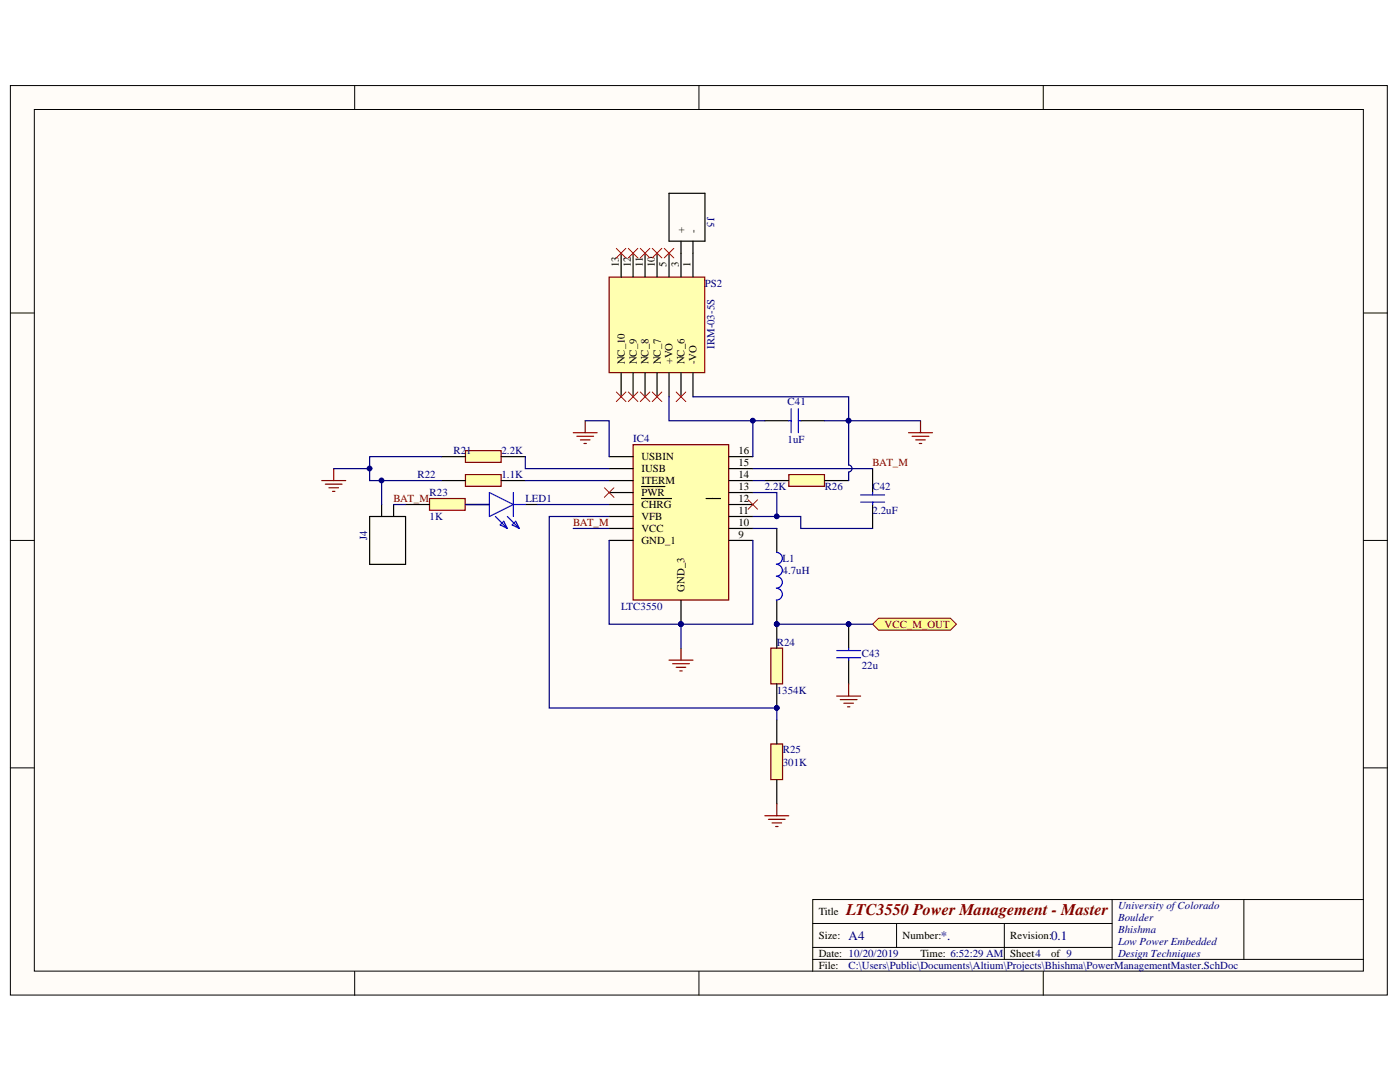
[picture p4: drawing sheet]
<svg xmlns="http://www.w3.org/2000/svg" width="279mm" height="216mm" viewBox="0 0 279 216" stroke-linecap="round" stroke-linejoin="round" font-family="sans-serif">
<defs><g id="words">
<text font-size="3.3" fill="#800000" x="168.9" y="182.6">LTC3550 Power Management - Master</text>
<g font-size="2.6" fill="#000080">
<text x="169.4" y="187.5">A4</text>
<text x="187.8" y="187.5">*.</text>
<text x="209.8" y="187.5">0.1</text>
</g>
<g font-size="2.2">
<text x="136.6" y="46.4" transform="rotate(-90 136.6 46.4)">+</text>
<text x="139" y="46.4" transform="rotate(-90 139 46.4)">-</text>
<text x="123.5" y="53.4" transform="rotate(-90 123.5 53.4)">13</text>
<text x="125.9" y="53.4" transform="rotate(-90 125.9 53.4)">12</text>
<text x="128.3" y="53.4" transform="rotate(-90 128.3 53.4)">11</text>
<text x="130.7" y="53.4" transform="rotate(-90 130.7 53.4)">10</text>
<text x="133" y="53.4" transform="rotate(-90 133 53.4)">5</text>
<text x="135.5" y="53.4" transform="rotate(-90 135.5 53.4)">3</text>
<text x="137.8" y="53.4" transform="rotate(-90 137.8 53.4)">1</text>
<text x="124.7" y="72.7" transform="rotate(-90 124.7 72.7)">NC_10</text>
<text x="127.1" y="72.7" transform="rotate(-90 127.1 72.7)">NC_9</text>
<text x="129.5" y="72.7" transform="rotate(-90 129.5 72.7)">NC_8</text>
<text x="131.9" y="72.7" transform="rotate(-90 131.9 72.7)">NC_7</text>
<text x="134.2" y="72.7" transform="rotate(-90 134.2 72.7)">+VO</text>
<text x="136.6" y="72.7" transform="rotate(-90 136.6 72.7)">NC_6</text>
<text x="139" y="72.7" transform="rotate(-90 139 72.7)">-VO</text>
<text x="128" y="91.8">USBIN</text>
<text x="128" y="94.2">IUSB</text>
<text x="147.4" y="90.6">16</text>
<text x="147.4" y="93.1">15</text>
<text x="147.4" y="95.4">14</text>
<text x="128" y="96.6">ITERM</text>
<text x="128" y="99">PWR</text>
<text x="128" y="101.4">CHRG</text>
<text x="147.4" y="97.8">13</text>
<text x="147.4" y="100.2">12</text>
<text x="128" y="103.8">VFB</text>
<text x="128" y="106.2">VCC</text>
<text x="147.4" y="102.6">11</text>
<text x="147.4" y="105">10</text>
<text x="147.4" y="107.4">9</text>
<text x="128" y="108.6">GND_1</text>
<text x="136.6" y="118.1" transform="rotate(-90 136.6 118.1)">GND_3</text>
<text x="163.4" y="182.6">Title</text>
<text x="163.4" y="187.4">Size:</text>
<text x="163.4" y="191">Date: 10/20/2019</text>
<text x="180.1" y="187.4">Number:</text>
<text x="183.7" y="191">Time: 6:52:29 AM</text>
<text x="201.6" y="187.4">Revision:</text>
<text x="201.6" y="191">Sheet4</text>
<text x="209.8" y="191">of 9</text>
<text x="163.4" y="193.4">File:</text>
</g>
<g font-size="2.2" fill="#000080">
<text x="141.2" y="43.4" transform="rotate(90 141.2 43.4)">J5</text>
<text x="140.7" y="57.2">PS2</text>
<text x="142.6" y="69.6" transform="rotate(-90 142.6 69.6)">IRM-03-5S</text>
<text x="157.2" y="80.8">C41</text>
<text x="126.4" y="88.3">IC4</text>
<text x="157.2" y="88.5">1uF</text>
<text x="83.3" y="95.4">R22</text>
<text x="90.5" y="90.6">R21</text>
<text x="100.1" y="90.6">2.2K</text>
<text x="100.1" y="95.4">1.1K</text>
<text x="85.7" y="99">R23</text>
<text x="104.8" y="100.2">LED1</text>
<text x="152.6" y="97.8">2.2K</text>
<text x="164.6" y="97.8">R26</text>
<text x="174.1" y="97.8">C42</text>
<text x="73.3" y="107.8" transform="rotate(-90 73.3 107.8)">J4</text>
<text x="85.7" y="103.8">1K</text>
<text x="174.1" y="102.6">2.2uF</text>
<text x="156.2" y="112.2">L1</text>
<text x="156.2" y="114.5">4.7uH</text>
<text x="124" y="121.7">LTC3550</text>
<text x="155" y="128.9">R24</text>
<text x="172" y="131">C43</text>
<text x="172" y="133.4">22u</text>
<text x="155" y="138.4">1354K</text>
<text x="156.2" y="152.8">301K</text>
<text x="156.2" y="150.3">R25</text>
<text x="223.1" y="181.4">University of Colorado</text>
<text x="223.1" y="183.8">Boulder</text>
<text x="223.1" y="186.2">Bhishma</text>
<text x="223.1" y="188.6">Low Power Embedded</text>
<text x="223.1" y="191">Design Techniques</text>
<text x="169.4" y="193.4">C:\Users\Public\Documents\Altium\Projects\Bhishma\PowerManagementMaster.SchDoc</text>
</g>
<g font-size="2.2" fill="#800000">
<text x="174.1" y="93.1">BAT_M</text>
<text x="78.6" y="100.2">BAT_M</text>
<text x="114.4" y="105">BAT_M</text>
<text x="176.5" y="125.3">VCC_M_OUT</text>
</g>
</g></defs>
<g fill="#fffcf8" stroke="#000" stroke-width=".2">
<path d="M2.1 17.1h274.8v181.5h-274.8z"/>
<path d="M6.9 21.9h265.2v171.9h-265.2z"/>
</g>
<g fill="none" stroke="#000" stroke-width=".2">
<path d="M70.8 17.1v4.8M139.5 17.1v4.8M208.2 17.1v4.8M2.1 62.5h4.8M272.1 62.5h4.8M2.1 107.8h4.8M272.1 107.8h4.8M2.1 153.2h4.8M272.1 153.2h4.8M221.9 179.5v11.9M248.2 179.5h-86v14.3M272.1 179.5h-23.9v11.9"/>
<path d="M70.8 193.8v4.8M139.5 193.8v4.8M162.2 184.3h59.7M162.2 191.4h109.9M162.2 189h59.7M178.9 184.3v4.7M200.4 184.3v7.1M208.2 193.8v4.8"/>
</g>
<path d="M126.3 88.7h19.1v31h-19.1z" fill="#ffffb0" stroke="#800000" stroke-width=".24"/>
<g fill="none" stroke="#000" stroke-width=".24">
<path d="M121.6 91.1h4.7M121.6 93.5h4.7M121.6 95.9h4.7M121.6 98.3h4.7M128 97.1h4.7M128 99.5h6M140.9 99.5h2.9M145.5 91.1h4.7M145.5 93.5h4.7M145.5 95.9h4.7M145.5 98.3h4.7M121.6 100.7h4.7"/>
<path d="M121.6 103.1h4.7M121.6 105.4h4.7M121.6 107.8h4.7M135.9 119.8v4.8M145.5 100.7h4.7M145.5 103.1h4.7M145.5 105.4h4.7M145.5 107.8h4.7"/>
</g>
<circle cx="135.9" cy="124.5" r=".45" fill="#000080" stroke="#000080" stroke-width=".2"/>
<path d="M92.9 89.9h7.1v2.4h-7.1z" fill="#ffffb0" stroke="#800000" stroke-width=".24"/>
<path d="M88.1 91.1h4.8M100.1 91.1h4.7" fill="none" stroke="#000" stroke-width=".24"/>
<path d="M85.7 99.5h7.1v2.3h-7.1z" fill="#ffffb0" stroke="#800000" stroke-width=".24"/>
<path d="M80.9 100.7h4.8M92.9 100.7h4.8" fill="none" stroke="#000" stroke-width=".24"/>
<path d="M157.4 94.7h7.1v2.3h-7.1z" fill="#ffffb0" stroke="#800000" stroke-width=".24"/>
<path d="M152.6 95.9h4.8M164.6 95.9h4.8" fill="none" stroke="#000" stroke-width=".24"/>
<path d="M92.9 94.7h7.1v2.3h-7.1z" fill="#ffffb0" stroke="#800000" stroke-width=".24"/>
<path d="M88.1 95.9h4.8M100.1 95.9h4.7M152.6 84h4.8M159.8 84h4.8M174.1 93.5v4.8M174.1 100.7v4.7" fill="none" stroke="#000" stroke-width=".24"/>
<path d="M157.4 84h.5M157.9 81.6v4.7M159.3 81.6v4.7M159.3 84h.5M171.8 98.8h4.7M174.1 98.3v.5M171.8 100.2h4.7M174.1 100.2v.5" fill="none" stroke="#00f" stroke-width=".24"/>
<path d="M153.8 129.3h2.4v7.2h-2.4z" fill="#ffffb0" stroke="#800000" stroke-width=".24"/>
<path d="M155 124.6v4.7M155 136.5v4.8" fill="none" stroke="#000" stroke-width=".24"/>
<g fill="#000080" stroke="#000080" stroke-width=".2">
<circle cx="155" cy="124.5" r=".45"/>
<circle cx="155" cy="141.3" r=".45"/>
</g>
<path d="M153.8 148.4h2.4v7.2h-2.4z" fill="#ffffb0" stroke="#800000" stroke-width=".24"/>
<path d="M73.8 103.1h7.1v9.5h-7.1zM76.2 100.7v2.4M78.5 100.7v2.4M92.9 100.7h2.4M104.8 100.7h2.4M155 105.4v4.8M155 119.8v4.8M155 143.7v4.7M155 155.6v4.8" fill="none" stroke="#000" stroke-width=".24"/>
<path d="M97.7 98.3l4.7 2.4-4.7 2.4zM102.4 98.3v4.8M95.3 100.7h2.4M98.9 103.1l2.4 2.3M99.8 104.7l.7-.7 .8 1.4zM101.3 103.1l2.3 2.3M102.2 104.7l.7-.7 .7 1.4zM102.4 100.7h2.4M155 110.2a1.17 1.17 0 0 1 1.1 1.2 1.17 1.17 0 0 1-1.2 1.2M155 112.6a1.17 1.17 0 0 1 1.1 1.2 1.17 1.17 0 0 1-1.2 1.2M155 115a1.17 1.17 0 0 1 1.1 1.2 1.17 1.17 0 0 1-1.2 1.1M155 117.4a1.17 1.17 0 0 1 1.1 1.2 1.17 1.17 0 0 1-1.2 1.1" fill="none" stroke="#00f" stroke-width=".24"/>
<path d="M120.6 97.3l1.9 1.9M122.5 97.3l-1.9 1.9M149.3 99.7l1.9 1.9M151.2 99.7l-1.9 1.9" fill="none" stroke="#f00" stroke-width=".2"/>
<g fill="none" stroke="#800000" stroke-width=".24">
<path d="M64.2 95.9h4.8M64.9 96.6h3.4M65.6 97.3h2M66.4 98h.4M66.6 93.5v2.4M181.3 86.3h4.8M182 87.1h3.4M182.8 87.8h1.9M183.5 88.5h.4M183.7 84v2.3M133.5 131.7h4.8M134.2 132.4h3.4"/>
<path d="M135 133.2h1.9M135.7 133.9h.4M135.9 129.3v2.4"/>
</g>
<circle cx="155" cy="124.5" r=".45" fill="#000080" stroke="#000080" stroke-width=".2"/>
<path d="M121.6 55.3h19v19h-19z" fill="#ffffb0" stroke="#800000" stroke-width=".24"/>
<g fill="none" stroke="#000" stroke-width=".24">
<path d="M133.5 38.6h7.2v9.5h-7.2zM124 50.5v4.8M126.3 50.5v4.8M128.7 50.5v4.8M131.1 50.5v4.8M133.5 50.5v4.8M135.9 48.1v7.2M138.3 48.1v7.2M124 74.4v4.8M126.3 74.4v4.8M128.7 74.4v4.8M131.1 74.4v4.8"/>
<path d="M133.5 74.4v4.8M135.9 74.4v4.8M138.3 74.4v4.8M169.4 124.6v4.7M169.4 131.7v4.8"/>
</g>
<g fill="none" stroke="#f00" stroke-width=".2">
<path d="M123 49.6l1.9 1.9M124.9 49.6l-1.9 1.9M125.4 49.6l1.9 1.9M127.3 49.6l-1.9 1.9M127.8 49.6l1.9 1.9M129.7 49.6l-1.9 1.9M130.2 49.6l1.9 1.9M132.1 49.6l-1.9 1.9M132.6 49.6l1.9 1.9M134.5 49.6l-1.9 1.9M123 78.2l1.9 1.9M124.9 78.2l-1.9 1.9"/>
<path d="M125.4 78.2l1.9 1.9M127.3 78.2l-1.9 1.9M127.8 78.2l1.9 1.9M129.7 78.2l-1.9 1.9M130.2 78.2l1.9 1.9M132.1 78.2l-1.9 1.9M135 78.2l1.9 1.9M136.9 78.2l-1.9 1.9"/>
</g>
<g fill="none" stroke="#800000" stroke-width=".24">
<path d="M114.4 86.3h4.8M115.1 87.1h3.4M115.8 87.8h1.9M116.6 88.5h.4M116.8 84v2.3M167 138.9h4.8M167.7 139.6h3.3M169.4 136.5v2.4M168.4 140.3h1.9M169.1 141h.5M152.6 162.8h4.8M153.4 163.5h3.3"/>
<path d="M154.1 164.2h1.9M154.8 164.9h.5M155 160.4v2.4"/>
</g>
<circle cx="169.3" cy="124.5" r=".45" fill="#000080" stroke="#000080" stroke-width=".2"/>
<path d="M167 131.2h4.8M167 129.8h4.8M169.4 129.3v.5M169.4 131.2v.5" fill="none" stroke="#00f" stroke-width=".24"/>
<path d="M174.1 124.6l1.2-1.2h14.4l1.2 1.2-1.2 1.2h-14.4z" fill-rule="evenodd" fill="#ffff80" stroke="#800000" stroke-width=".2"/>
<g fill="none" stroke="#000080" stroke-width=".24">
<path d="M133.5 79.2v4.8h16.7v7.1M138.3 79.2h31.1v13.6a.69 .69 0 0 1 .6 .7 .69 .69 0 0 1-.6 .7v1.7M66.6 93.5h7.2M76.2 95.9v4.8M88.1 91.1h-14.3v4.8h14.3M104.8 91.1v2.4h16.8M104.8 95.9h16.8M116.8 84h4.8v7.1M150.2 98.3h4.8v4.8h-4.8M150.2 95.9h2.4M150.2 93.5h23.9M150.2 84h2.4"/>
<path d="M164.6 84h19.1M78.5 100.7h2.4M92.9 100.7h4.8M107.2 100.7h14.4M114.4 105.4h7.2M121.6 107.8v16.8h14.3v4.7M121.6 103.1h-12v38.2h45.4v2.4M150.2 107.8v16.8h-14.3M150.2 105.4h4.8M155 103.1h4.8v2.3h14.3M155 124.6h19.1"/>
</g>
<g fill="#000080" stroke="#000080" stroke-width=".2">
<circle cx="135.9" cy="124.5" r=".45"/>
<circle cx="155" cy="103" r=".45"/>
<circle cx="76.1" cy="95.9" r=".45"/>
<circle cx="150.2" cy="83.9" r=".45"/>
<circle cx="169.3" cy="83.9" r=".45"/>
<circle cx="73.7" cy="93.5" r=".45"/>
<circle cx="155" cy="141.3" r=".45"/>
<circle cx="155" cy="124.5" r=".45"/>
<circle cx="169.3" cy="124.5" r=".45"/>
</g>
<use href="#words"/>
</svg>
